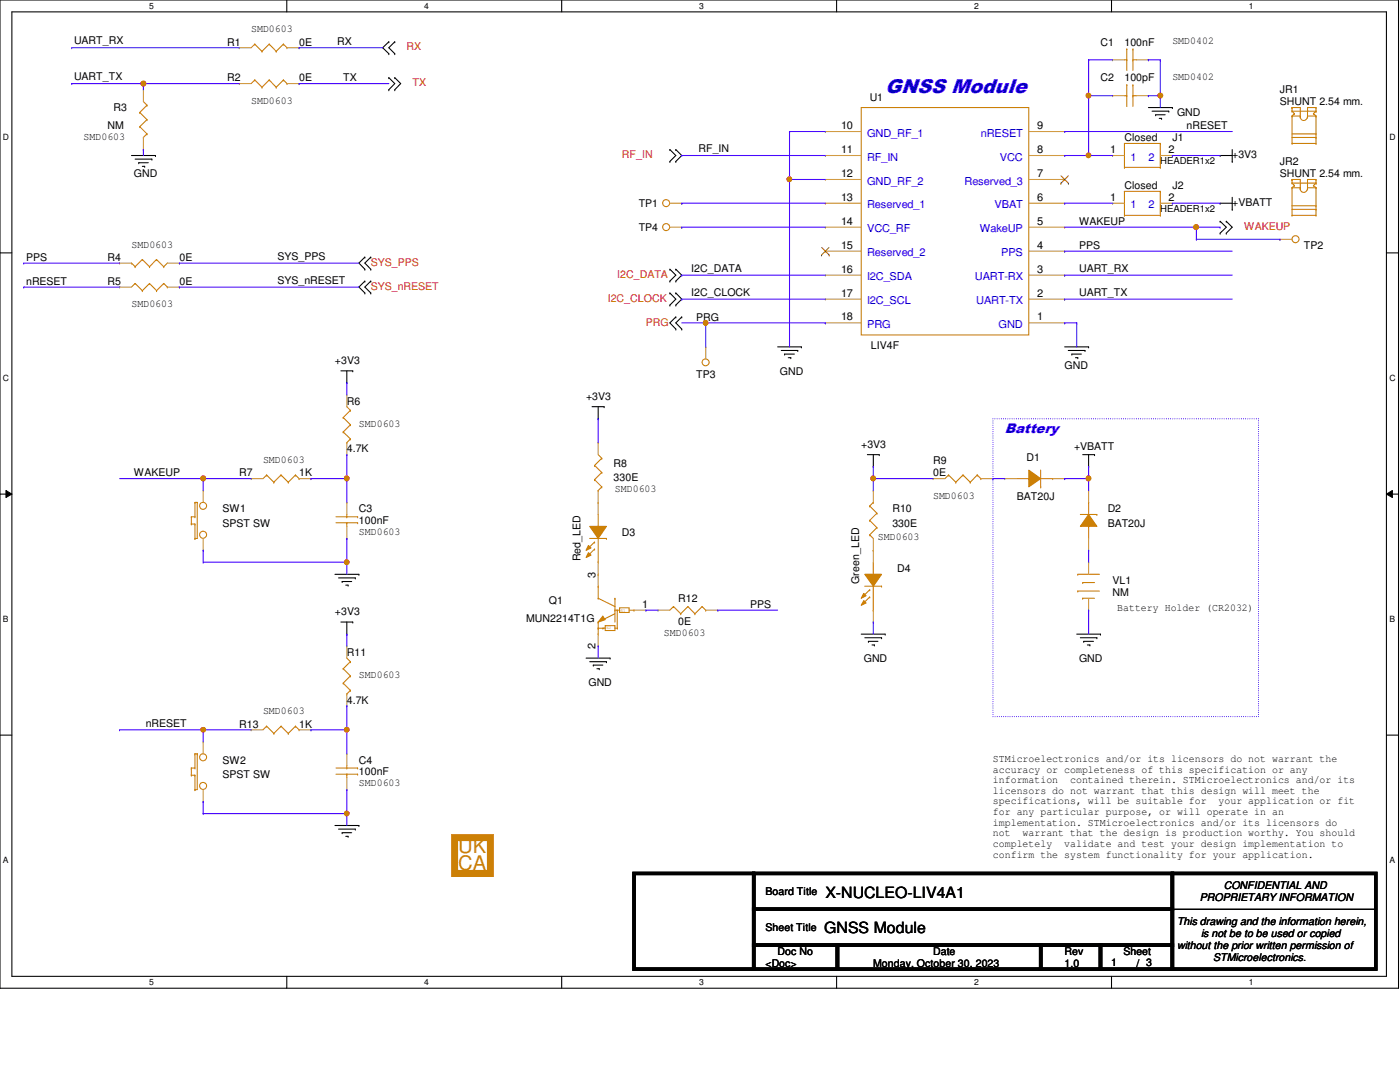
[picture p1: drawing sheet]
<svg xmlns="http://www.w3.org/2000/svg" width="279mm" height="216mm" viewBox="0 0 279 216" stroke-linecap="round" stroke-linejoin="round" font-family="sans-serif">
<defs><g id="words">
<text font-size="4" fill="#00f" x="176.7" y="18.5">GNSS Module</text>
<g font-size="4" fill="#cc8006">
<text x="91.4" y="170.2">UK</text>
<text x="91.4" y="173.6">CA</text>
</g>
<g font-size="3.1">
<text x="164.7" y="179.2">X-NUCLEO-LIV4A1</text>
<text x="164.5" y="186.1">GNSS Module</text>
</g>
<text font-size="2.8" fill="#00f" x="200.5" y="86.4">Battery</text>
<g font-size="2.2">
<text x="167.9" y="25.7">10</text>
<text x="207" y="25.7">9</text>
<text x="167.9" y="35.3">12</text>
<text x="167.9" y="30.5">11</text>
<text x="207" y="35.3">7</text>
<text x="207" y="30.5">8</text>
<text x="221.6" y="30.5">1</text>
<text x="233.2" y="30.5">2</text>
<text x="167.9" y="40">13</text>
<text x="207" y="40">6</text>
<text x="221.6" y="40">1</text>
<text x="233.2" y="40">2</text>
<text x="167.9" y="44.8">14</text>
<text x="207" y="44.8">5</text>
<text x="167.9" y="49.6">15</text>
<text x="207" y="49.6">4</text>
<text x="167.9" y="54.4">16</text>
<text x="167.9" y="59.2">17</text>
<text x="207" y="59.2">2</text>
<text x="207" y="54.4">3</text>
<text x="167.9" y="63.9">18</text>
<text x="207" y="63.9">1</text>
<text x="118.9" y="115.3" transform="rotate(-90 118.9 115.3)">3</text>
<text x="128.2" y="121.2">1</text>
<text x="118.9" y="129.4" transform="rotate(-90 118.9 129.4)">2</text>
</g>
<g font-size="2.2" fill="#00c">
<text x="173.1" y="27.3">GND_RF_1</text>
<text x="195.7" y="27.3">nRESET</text>
<text x="173.1" y="32">RF_IN</text>
<text x="199.6" y="32">VCC</text>
<text x="225.6" y="32">1</text>
<text x="229.2" y="32">2</text>
<text x="173.1" y="36.8">GND_RF_2</text>
<text x="173.1" y="41.6">Reserved_1</text>
<text x="192.5" y="36.8">Reserved_3</text>
<text x="198.5" y="41.6">VBAT</text>
<text x="225.6" y="41.6">1</text>
<text x="229.2" y="41.6">2</text>
<text x="173.1" y="46.4">VCC_RF</text>
<text x="195.6" y="46.4">WakeUP</text>
<text x="173.1" y="51.1">Reserved_2</text>
<text x="199.8" y="51.1">PPS</text>
<text x="173.1" y="55.9">I2C_SDA</text>
<text x="194.6" y="55.9">UART-RX</text>
<text x="173.1" y="60.7">I2C_SCL</text>
<text x="173.1" y="65.4">PRG</text>
<text x="194.8" y="60.7">UART-TX</text>
<text x="199.3" y="65.4">GND</text>
</g>
<g font-size="2.1">
<text x="14.8" y="8.8">UART_RX</text>
<text x="45.3" y="9.1">R1</text>
<text x="50.1" y="6.4">SMD0603</text>
<text x="59.7" y="9.1">0E</text>
<text x="67.3" y="9.1">RX</text>
<text x="219.6" y="9.1">C1</text>
<text x="224.4" y="9.1">100nF</text>
<text x="234" y="8.8">SMD0402</text>
<text x="14.8" y="16">UART_TX</text>
<text x="45.3" y="16.3">R2</text>
<text x="59.7" y="16.3">0E</text>
<text x="68.5" y="16.2">TX</text>
<text x="219.6" y="16.3">C2</text>
<text x="224.4" y="16.3">100pF</text>
<text x="234" y="16">SMD0402</text>
<text x="22.6" y="22.2">R3</text>
<text x="50.1" y="20.7">SMD0603</text>
<text x="173.6" y="20.1">U1</text>
<text x="234.9" y="23.2">GND</text>
<text x="255.4" y="18.6">JR1</text>
<text x="255.4" y="21">SHUNT 2.54 mm.</text>
<text x="16.7" y="27.9">SMD0603</text>
<text x="21.5" y="25.8">NM</text>
<text x="224.4" y="28.2">Closed</text>
<text x="234" y="28.2">J1</text>
<text x="236.8" y="25.8">nRESET</text>
<text x="26.7" y="35.3">GND</text>
<text x="139.4" y="30.4">RF_IN</text>
<text x="245.9" y="31.5">+3V3</text>
<text x="255.4" y="33">JR2</text>
<text x="255.4" y="35.3">SHUNT 2.54 mm.</text>
<text x="127.5" y="41.3">TP1</text>
<text x="224.4" y="37.8">Closed</text>
<text x="234" y="37.8">J2</text>
<text x="245.9" y="41.1">+VBATT</text>
<text x="127.5" y="46.1">TP4</text>
<text x="215.3" y="44.9">WAKEUP</text>
<text x="5.2" y="52">PPS</text>
<text x="21.5" y="52.1">R4</text>
<text x="26.2" y="49.4">SMD0603</text>
<text x="35.8" y="52.1">0E</text>
<text x="55.4" y="51.8">SYS_PPS</text>
<text x="215.3" y="49.7">PPS</text>
<text x="260.2" y="49.7">TP2</text>
<text x="5.2" y="56.8">nRESET</text>
<text x="21.5" y="56.9">R5</text>
<text x="35.8" y="56.9">0E</text>
<text x="55.4" y="56.6">SYS_nRESET</text>
<text x="138" y="54.2">I2C_DATA</text>
<text x="138" y="59">I2C_CLOCK</text>
<text x="215.3" y="54.2">UART_RX</text>
<text x="215.3" y="59">UART_TX</text>
<text x="26.2" y="61.3">SMD0603</text>
<text x="138.9" y="64">PRG</text>
<text x="173.8" y="69.7">LIV4F</text>
<text x="66.8" y="72.6">+3V3</text>
<text x="138.9" y="75.5">TP3</text>
<text x="155.7" y="74.8">GND</text>
<text x="212.5" y="73.6">GND</text>
<text x="69.2" y="80.7">R6</text>
<text x="117" y="79.8">+3V3</text>
<text x="71.6" y="85.2">SMD0603</text>
<text x="171.9" y="89.3">+3V3</text>
<text x="214.4" y="89.8">+VBATT</text>
<text x="26.7" y="95">WAKEUP</text>
<text x="47.8" y="95">R7</text>
<text x="52.5" y="92.4">SMD0603</text>
<text x="59.7" y="95">1K</text>
<text x="69.2" y="90.3">4.7K</text>
<text x="122.5" y="93.1">R8</text>
<text x="186.2" y="92.7">R9</text>
<text x="186.2" y="95">0E</text>
<text x="204.9" y="91.9">D1</text>
<text x="122.5" y="96">330E</text>
<text x="122.7" y="98.1">SMD0603</text>
<text x="186.2" y="99.5">SMD0603</text>
<text x="202.9" y="99.8">BAT20J</text>
<text x="44.4" y="102.2">SW1</text>
<text x="44.4" y="105.1">SPST SW</text>
<text x="71.6" y="102.2">C3</text>
<text x="71.6" y="104.6">100nF</text>
<text x="71.6" y="106.7">SMD0603</text>
<text x="124.1" y="107">D3</text>
<text x="175.2" y="107.7">SMD0603</text>
<text x="178.1" y="102.2">R10</text>
<text x="178.1" y="105.1">330E</text>
<text x="221.1" y="102.2">D2</text>
<text x="221.1" y="105.1">BAT20J</text>
<text x="115.9" y="112" transform="rotate(-90 115.9 112)">Red_LED</text>
<text x="171.5" y="116.5" transform="rotate(-90 171.5 116.5)">Green_LED</text>
<text x="179.1" y="114.1">D4</text>
<text x="222" y="116.5">VL1</text>
<text x="222" y="118.9">NM</text>
<text x="66.8" y="122.7">+3V3</text>
<text x="105" y="124.2">MUN2214T1G</text>
<text x="109.6" y="120.6">Q1</text>
<text x="135.3" y="120.1">R12</text>
<text x="135.3" y="124.7">0E</text>
<text x="149.7" y="121.3">PPS</text>
<text x="223" y="122">Battery Holder (CR2032)</text>
<text x="69.2" y="130.9">R11</text>
<text x="132.5" y="127">SMD0603</text>
<text x="71.6" y="135.3">SMD0603</text>
<text x="117.4" y="136.8">GND</text>
<text x="172.4" y="132">GND</text>
<text x="215.3" y="132">GND</text>
<text x="52.5" y="142.5">SMD0603</text>
<text x="69.2" y="140.4">4.7K</text>
<text x="29.1" y="145.2">nRESET</text>
<text x="47.8" y="145.2">R13</text>
<text x="59.7" y="145.2">1K</text>
<text x="44.4" y="152.4">SW2</text>
<text x="44.4" y="155.2">SPST SW</text>
<text x="71.6" y="152.4">C4</text>
<text x="71.6" y="154.7">100nF</text>
<text x="198.2" y="152.1">STMicroelectronics and/or its licensors do not warrant the</text>
<text x="198.2" y="154.2">accuracy or completeness of this specification or any</text>
<text x="71.6" y="156.8">SMD0603</text>
<text x="198.2" y="156.3">information</text>
<text x="198.2" y="158.4">licensors do not warrant that this design will meet the</text>
<text x="198.2" y="160.5">specifications, will be suitable for</text>
<text x="213.6" y="156.3">contained therein. STMicroelectronics and/or its</text>
<text x="243.2" y="160.5">your application or fit</text>
<text x="198.2" y="162.6">for any particular purpose, or will operate in an</text>
<text x="198.2" y="164.8">implementation. STMicroelectronics and/or its licensors do</text>
<text x="198.2" y="166.9">not</text>
<text x="204.1" y="166.9">warrant that the design is production worthy. You should</text>
<text x="198.2" y="169">completely</text>
<text x="198.2" y="171.1">confirm the system functionality for your application.</text>
<text x="212.4" y="169">validate and test your design implementation to</text>
<text x="152.8" y="178.6">Board Title</text>
<text x="239.5" y="179.8">PROPRIETARY INFORMATION</text>
<text x="244.2" y="177.4">CONFIDENTIAL AND</text>
<text x="152.8" y="185.8">Sheet Title</text>
<text x="234.9" y="184.6">This drawing and the information herein,</text>
<text x="155.2" y="190.5">Doc No</text>
<text x="186.2" y="190.5">Date</text>
<text x="212.5" y="190.5">Rev</text>
<text x="224.2" y="190.5">Sheet</text>
<text x="234.9" y="189.4">without the prior written permission of</text>
<text x="239.7" y="187">is not be to be used or copied</text>
<text x="242.1" y="191.7">STMicroelectronics.</text>
<text x="152.8" y="193">&lt;Doc&gt;</text>
<text x="174.3" y="193">Monday, October 30, 2023</text>
<text x="212.5" y="193">1.0</text>
<text x="221.8" y="192.7">1</text>
<text x="226.8" y="193">/ 3</text>
</g>
<g font-size="2.1" fill="#f00">
<text x="81.2" y="10">RX</text>
<text x="82.3" y="17.2">TX</text>
<text x="124.1" y="31.5">RF_IN</text>
<text x="248.3" y="45.8">WAKEUP</text>
<text x="74" y="53">SYS_PPS</text>
<text x="74" y="57.8">SYS_nRESET</text>
<text x="123.2" y="55.4">I2C_DATA</text>
<text x="121.3" y="60.2">I2C_CLOCK</text>
<text x="128.9" y="65">PRG</text>
</g>
<g font-size="1.9">
<text x="231.6" y="32.7">HEADER1x2</text>
<text x="231.6" y="42.2">HEADER1x2</text>
</g>
<g font-size="1.7">
<text x="29.8" y="1.8">5</text>
<text x="84.7" y="1.8">4</text>
<text x="139.5" y="1.8">3</text>
<text x="194.4" y="1.8">2</text>
<text x="249.3" y="1.8">1</text>
<text x=".6" y="27.9">D</text>
<text x="277.3" y="27.9">D</text>
<text x=".6" y="76">C</text>
<text x="277.3" y="76">C</text>
<text x=".6" y="124.2">B</text>
<text x="277.3" y="124.2">B</text>
<text x=".6" y="172.3">A</text>
<text x="277.3" y="172.3">A</text>
<text x="29.8" y="196.6">5</text>
<text x="84.7" y="196.6">4</text>
<text x="139.5" y="196.6">3</text>
<text x="194.4" y="196.6">2</text>
<text x="249.3" y="196.6">1</text>
</g>
<g font-size=".9" fill="#cc8006">
<text x="121" y="125.6">R2</text>
<text x="123.9" y="122">R1</text>
</g>
</g></defs>
<path d="M0 0h279.1v197.2h-279.1zM2.4 2.4h274.3v192.4h-274.3z" fill="none" stroke="#000" stroke-width=".21"/>
<g fill="#fff">
<path d="M29.8 .3h.9v1.9h-.9z"/>
<path d="M29.8 195.1h.9v1.9h-.9z"/>
</g>
<path d="M57.2 0v2.4M57.2 194.8v2.4" fill="none" stroke="#000" stroke-width=".21"/>
<g fill="#fff">
<path d="M84.7 .3h.9v1.9h-.9z"/>
<path d="M84.7 195.1h.9v1.9h-.9z"/>
</g>
<path d="M112.1 0v2.4M112.1 194.8v2.4" fill="none" stroke="#000" stroke-width=".21"/>
<g fill="#fff">
<path d="M139.5 .3h1v1.9h-1z"/>
<path d="M139.5 195.1h1v1.9h-1z"/>
</g>
<path d="M167 0v2.4M167 194.8v2.4" fill="none" stroke="#000" stroke-width=".21"/>
<g fill="#fff">
<path d="M194.4 .3h.9v1.9h-.9z"/>
<path d="M194.4 195.1h.9v1.9h-.9z"/>
</g>
<path d="M221.8 0v2.4M221.8 194.8v2.4" fill="none" stroke="#000" stroke-width=".21"/>
<g fill="#fff">
<path d="M249.3 .3h.9v1.9h-.9z"/>
<path d="M249.3 195.1h.9v1.9h-.9z"/>
<path d="M.6 26.4h1.2v1.9h-1.2z"/>
<path d="M277.3 26.4h1.2v1.9h-1.2z"/>
<path d="M.6 74.5h1.2v1.9h-1.2z"/>
<path d="M277.3 74.5h1.2v1.9h-1.2z"/>
</g>
<path d="M0 50.5h2.4M276.7 50.5h2.4" fill="none" stroke="#000" stroke-width=".21"/>
<g fill="#fff">
<path d="M.6 122.6h1.1v1.9h-1.1z"/>
<path d="M277.3 122.6h1.1v1.9h-1.1z"/>
</g>
<path d="M0 98.6h2.4M276.7 98.6h2.4" fill="none" stroke="#000" stroke-width=".21"/>
<path d="M1.2 97.9l1.2 .7-1.2 .7zM276.7 98.6l1.2-.7v1.4z" fill="#000"/>
<path d="M1.2 97.9l1.2 .7-1.2 .7zM276.7 98.6l1.2-.7v1.4z" fill="none" stroke="#000" stroke-width=".2"/>
<g fill="#fff">
<path d="M.6 170.7h1.1v1.9h-1.1z"/>
<path d="M277.3 170.7h1.1v1.9h-1.1z"/>
</g>
<g fill="none" stroke="#000" stroke-width=".21">
<path d="M77.6 17.9h.1M77.6 15.5h.1M77.6 8.3h.1M77.6 10.7h.1M77.6 15.5l1.2 1.2-1.2 1.2M77.6 8.3l-1.2 1.2 1.2 1.2M78.8 17.9h.1M78.8 15.5h.1M78.8 10.7h.1M78.8 8.3h.1M78.8 15.5l1.2 1.2-1.2 1.2M78.8 8.3l-1.2 1.2 1.2 1.2"/>
<path d="M26.2 31h4.8M27 31.7h3.3M27.7 32.5h.1M27.7 32.5h1.9M28.4 33.2h.5M28.9 33.2h.1M30.3 31.7h.1M31 31h.1M133.7 29.8h.1M133.7 32.2h.1M133.7 29.8l1.2 1.2-1.2 1.2M134.9 32.2h.1"/>
<path d="M134.9 29.8h.1M134.9 29.8l1.2 1.2-1.2 1.2M229.2 21.5h4.8M229.9 22.2h3.4M230.6 22.9h.1M230.6 22.9h1.9M231.4 23.6h.4M231.8 23.6h.1M233.3 22.2h.1M234 21.5h.1M243.5 31h.1M243.5 31h2.4"/>
<path d="M245.9 32.2h.1M245.9 29.8v2.4M245.9 39.4v2.4M72.8 56.1h.1M72.8 58.5h.1M72.8 51.3h.1M72.8 53.7h.1M72.8 56.1l-1.2 1.2 1.2 1.2M72.8 51.3l-1.2 1.2 1.2 1.2M74 58.5h.1M74 56.1h.1M74 53.7h.1"/>
<path d="M74 51.3h.1M74 56.1l-1.2 1.2 1.2 1.2M74 51.3l-1.2 1.2 1.2 1.2M133.7 53.7h.1M133.7 56.1h.1M133.7 58.5h.1M133.7 53.7l1.2 1.2-1.2 1.2M133.7 58.5l1.2 1.2-1.2 1.2M134.9 56.1h.1M134.9 53.7h.1M134.9 58.5h.1M134.9 53.7l1.2 1.2-1.2 1.2"/>
<path d="M134.9 58.5l1.2 1.2-1.2 1.2M243.5 40.6h.1M243.5 46.5h.1M243.5 44.2h.1M243.5 40.6h2.4M243.5 44.2l1.2 1.1-1.2 1.2M244.7 46.5h.1M244.7 44.2h.1M244.7 44.2l1.2 1.1-1.2 1.2M245.9 41.8h.1M68 74h2.4M69.2 76.4h.1"/>
<path d="M69.2 74v2.4M70.4 74h.1M133.7 60.9h.1M134.9 63.2h.1M134.9 65.7h.1M134.9 60.9h.1M134.9 63.2l-1.2 1.2 1.2 1.3M136.1 63.2h.1M136.1 65.7h.1M136.1 63.2l-1.2 1.2 1.2 1.3M155.2 69.2h4.7M155.9 69.9h3.3"/>
<path d="M156.6 70.7h.1M156.6 70.7h1.9M157.3 71.4h.5M157.8 71.4h.1M159.2 69.9h.1M159.9 69.2h.1M212.5 69.2h4.8M213.2 69.9h3.3M213.9 70.7h.1M213.9 70.7h1.9M214.6 71.4h.5M215.1 71.4h.1"/>
<path d="M216.5 69.9h.1M217.3 69.2h.1M118.2 81.2h2.4M119.4 83.6h.1M119.4 81.2v2.4M120.6 81.2h.1M173.1 90.7h2.4M174.3 93.1h.1M174.3 90.7v2.4M175.5 90.7h.1M216.1 90.7h2.3M217.3 93.1h.1"/>
<path d="M217.3 90.7v2.4M218.4 90.7h.1M66.8 114.6h4.8M67.6 115.3h3.3M68.3 116h.1M68.3 116h1.9M69 116.8h.5M69.5 116.8h.1M70.9 115.3h.1M71.6 114.6h.1M68 124.1h2.4M69.2 126.5h.1"/>
<path d="M69.2 124.1v2.4M70.4 124.1h.1M117 131.3h4.8M117.7 132h3.3M118.4 132.7h.1M118.4 132.7h1.9M119.1 133.4h.5M119.6 133.4h.1M121 132h.1M121.8 131.3h.1M171.9 126.5h4.8M172.6 127.3h3.3"/>
<path d="M173.3 128h.1M173.3 128h1.9M174 128.7h.5M174.5 128.7h.1M175.9 127.3h.1M176.7 126.5h.1M214.9 126.5h4.7M215.6 127.3h3.3M216.3 128h.1M216.3 128h1.9M217 128.7h.5M217.5 128.7h.1"/>
<path d="M218.9 127.3h.1M219.6 126.5h.1M0 146.7h2.4M276.7 146.7h2.4M66.8 164.7h4.8M67.6 165.4h3.3M68.3 166.2h.1M68.3 166.2h1.9M69 166.9h.5M69.5 166.9h.1M70.9 165.4h.1M71.6 164.7h.1"/>
<path d="M234 181.4h40.6M274.6 181.4h.1"/>
</g>
<path d="M198.2 83.6h53v59.4h-53z" fill="none" stroke="#00f" stroke-width=".21" stroke-dasharray="0 .4"/>
<path d="M126.5 174.3h23.9v19.1h-23.9zM150.4 174.3h83.6v7.1h-83.6zM234 174.3h40.6v19.1h-40.6zM150.4 188.6h16.7v4.8h-16.7zM150.4 181.4h83.6v7.2h-83.6zM167.1 188.6h40.6v4.8h-40.6zM207.7 188.6h11.9v4.8h-11.9zM219.6 188.6h14.4v4.8h-14.4z" fill="none" stroke="#000" stroke-width=".68"/>
<path d="M172.6 117h3.3M174.3 114.6h.1M174.3 112.2v2.4M174.3 117v4.8M175.9 117h.1M174.3 121.8h.1" fill="none" stroke="#cc8006" stroke-width=".21"/>
<path d="M172.6 114.6h3.3l-1.6 2.4z" fill-rule="evenodd" fill="#cc8006"/>
<path d="M172.6 114.6h3.3l-1.6 2.4z" fill="none" stroke="#cc8006" stroke-width=".21"/>
<path d="M172.4 119.8l.4 .5-.9 .5z" fill-rule="evenodd" fill="#cc8006"/>
<path d="M172.4 119.8l.4 .5-.9 .5z" fill="none" stroke="#cc8006" stroke-width=".21"/>
<path d="M172.4 118.4l.4 .5-.9 .5z" fill-rule="evenodd" fill="#cc8006"/>
<g fill="none" stroke="#cc8006" stroke-width=".21">
<path d="M172.4 118.4l.4 .5-.9 .5zM173.6 117.7h.1M173.6 119.1h.1M173.6 117.7l-1.5 1.4M173.6 119.1l-1.5 1.5M215.6 102.7h3.3M217.3 105h.1M217.3 100.2h.1M217.3 100.2v2.5M217.3 105v2.4M218.9 102.7h.1M67.1 154.5h4.3"/>
<path d="M67.1 153.2h4.3M69.2 153.2h.1M69.2 154.5h.1M69.2 152.8v.4M69.2 154.5v.7M71.4 154.5h.1M71.4 153.2h.1M90.7 174.3h.1M90.7 167.1h.1M90.7 167.1h7.2M90.7 174.3h7.2M90.7 167.1v7.2"/>
<path d="M97.9 167.1h.1M97.9 174.3h.1M97.9 167.1v7.2"/>
</g>
<path d="M174.3 109.8h.1M174.3 109.8v2.4M174.3 124.1h.1M174.3 121.8v2.3M69.2 150.4h.1M69.2 157.6h.1M69.2 150.4v2.4M69.2 155.2v2.4" fill="none" stroke="#a84" stroke-width=".21"/>
<path d="M90.7 167.1h7.2v7.2h-7.2z" fill="none" stroke="#cc8006" stroke-width="1.4"/>
<path d="M217.3 102.7l1.6 2.3h-3.3z" fill-rule="evenodd" fill="#cc8006"/>
<g fill="none" stroke="#cc8006" stroke-width=".21">
<path d="M171.9 21.5h33.4v45.3h-33.4zM257.9 37.5h.1M257.9 36.5h.1M257.9 35.8h.1M257.9 36.5h4.7M257.9 37.5h1.6M257.9 35.8h1.6v1.9M257.9 35.8v.7M257.9 37.5v5.5M257.9 36.5l.4 .5M258.3 37h.1M258.3 37l-.4 .5"/>
<path d="M259.5 37.5h.1M259.5 37.7h.1M259.5 37.7a.7 .7 0 0 0 .7 .7 .7 .7 0 0 0 .7-.7M260.9 37.7h.1M260.9 37.5h1.7M262.1 37h.1M262.1 37l.5 .5M262.6 36.5h.1M262.6 37.5h.1M262.6 35.8h.1M262.6 35.8h-1.7v1.9M262.6 35.8v.7"/>
<path d="M262.6 37.5v5.5M262.6 36.5l-.5 .5M26.2 52.5h.1M26.2 52.5l.8 .7M27 53.2h.1M28.4 51.8h.1M28.4 51.8l1.4 1.4M28.4 51.8l-1.4 1.4M29.8 53.2h.1M31.2 51.8h.1M31.2 51.8l1.5 1.4M31.2 51.8l-1.4 1.4"/>
<path d="M32.7 53.2h.1M33.4 52.5l-.7 .7M257.9 43h.1M257.9 41.1h4.7M257.9 41.8h4.7M257.9 43h4.7M262.6 41.1h.1M262.6 41.8h.1M262.6 43h.1M68.5 83.3h.1M68.5 86.2h.1M68.5 83.3l1.4 1.5"/>
<path d="M68.5 86.2l1.4 1.4M69.2 88.3h.1M69.2 81.2l.7 .7M69.9 81.9h.1M69.9 84.8h.1M69.9 87.6h.1M69.9 81.9l-1.4 1.4M69.9 84.8l-1.4 1.4M69.9 87.6l-.7 .7M118.7 92.9h.1M118.7 95.7h.1M118.7 92.9l1.4 1.4"/>
<path d="M118.7 95.7l1.4 1.5M119.4 97.9h.1M119.4 90.7l.7 .7M120.1 91.4h.1M120.1 94.3h.1M120.1 97.2h.1M120.1 91.4l-1.4 1.5M120.1 94.3l-1.4 1.4M120.1 97.2l-.7 .7M38.2 103.1h.1M38.2 104.6h.1M38.2 103.1h.7"/>
<path d="M38.2 103.1v1.5M38.2 104.6h.7M38.9 100.2h.1M38.9 103.1h.1M38.9 104.6h.1M38.9 107.4h.1M38.9 100.2v2.9M38.9 104.6v2.8M38.9 100.2h.5M39.4 100.2h.1M39.4 100.2v7.2h-.5M67.1 104.3h4.3"/>
<path d="M67.1 103.1h4.3M69.2 103.1h.1M69.2 104.3h.1M69.2 102.7v.4M69.2 104.3v.7M71.4 104.3h.1M71.4 103.1h.1M117.7 107.4h3.3M119.4 105h.1M119.4 112.2h.1M119.4 102.7v2.3M119.4 107.4v4.8"/>
<path d="M121 107.4h.1M173.6 106.7h.1M173.6 103.8h.1M173.6 101h.1M173.6 106.7l.7 .7M173.6 103.8l1.4 1.5M173.6 101l1.4 1.4M174.3 100.2h.1M174.3 100.2l-.7 .8M175 105.3h.1M175 102.4h.1M175 105.3l-1.4 1.4"/>
<path d="M175 102.4l-1.4 1.4M217.3 102.7l1.6 2.3h-3.3zM68.5 133.4h.1M68.5 136.3h.1M68.5 133.4l1.4 1.5M68.5 136.3l1.4 1.5M69.2 138.5h.1M69.2 131.3l.7 .7M69.9 132h.1M69.9 134.9h.1M69.9 137.8h.1M69.9 132l-1.4 1.4"/>
<path d="M69.9 134.9l-1.4 1.4M69.9 137.8l-.7 .7M134.4 121h.1M134.4 121l-.7 .8M134.4 121l1.4 1.5M135.8 122.5h.1M137.3 121h.1M137.3 121l-1.5 1.5M137.3 121l1.4 1.5M138.7 122.5h.1M140.1 121h.1M140.1 121l-1.4 1.5"/>
<path d="M140.1 121l.7 .8M140.8 121.8h.1M38.2 153.2h.1M38.2 154.7h.1M38.2 153.2h.7M38.2 153.2v1.5M38.2 154.7h.7M38.9 150.4h.1M38.9 153.2h.1M38.9 154.7h.1M38.9 157.6h.1M38.9 150.4h.5"/>
<path d="M38.9 150.4v2.8M38.9 154.7v2.9M39.4 150.4h.1M39.4 150.4v7.2h-.5"/>
<circle cx="258.5" cy="47.7" r=".7"/>
<circle cx="40.5" cy="106.7" r=".7"/>
<circle cx="40.5" cy="100.9" r=".7"/>
<circle cx="40.5" cy="156.8" r=".7"/>
<circle cx="40.5" cy="151.1" r=".7"/>
</g>
<g fill="none" stroke="#a84" stroke-width=".21">
<path d="M164.7 26.2h.1M164.7 35.8h.1M164.7 31h.1M164.7 26.2h7.2M164.7 35.8h7.2M164.7 31h7.2M205.3 26.2h7.2M205.3 35.8h7.2M205.3 31h7.2M212.5 26.2h.1M212.5 35.8h.1M212.5 31h.1"/>
<path d="M23.9 52.5h.1M23.9 52.5h2.3M33.4 52.5h2.4M35.8 52.5h.1M164.7 40.6h.1M164.7 45.3h.1M164.7 50.1h.1M164.7 54.9h.1M164.7 59.7h.1M164.7 59.7h7.2M164.7 54.9h7.2M164.7 50.1h7.2"/>
<path d="M164.7 40.6h7.2M164.7 45.3h7.2M205.3 59.7h7.2M205.3 54.9h7.2M205.3 50.1h7.2M205.3 40.6h7.2M205.3 45.3h7.2M212.5 59.7h.1M212.5 54.9h.1M212.5 50.1h.1M212.5 40.6h.1M212.5 45.3h.1"/>
<path d="M255.4 47.8h.1M255.4 47.8h2.5M69.2 78.8h.1M69.2 78.8v2.4M164.7 64.4h.1M164.7 64.4h7.2M205.3 64.4h7.2M212.5 64.4h.1M40.6 97.9h.1M40.6 97.9v2.3M69.2 90.7h.1M69.2 88.3v2.4"/>
<path d="M119.4 88.3h.1M119.4 88.3v2.4M119.4 97.9v2.3M174.3 97.9h.1M174.3 97.9v2.3M217.3 97.9h.1M217.3 97.9v2.3M40.6 109.8h.1M40.6 107.4v2.4M69.2 100.2h.1M69.2 107.4h.1M69.2 100.2v2.5"/>
<path d="M69.2 105v2.4M119.4 100.2h.1M174.3 109.8h.1M174.3 107.4v2.4M217.3 109.8h.1M217.3 107.4v2.4M69.2 128.9h.1M69.2 128.9v2.4M69.2 138.5v2.3M131.3 121.8h.1M131.3 121.8h2.4M140.8 121.8h2.5"/>
<path d="M143.3 121.8h.1M40.6 159.9h.1M40.6 148h.1M40.6 148v2.4M40.6 157.6v2.3M69.2 140.8h.1"/>
</g>
<path d="M211.7 36.6h.1M211.8 35.1l1.4 1.5M213.2 35.1l-1.5 1.5M213.2 36.6h.1M164 50.9h.1M164 49.4l1.5 1.5M165.4 49.4l-1.4 1.5M165.5 50.9h.1" fill="none" stroke="#804000" stroke-width=".2"/>
<path d="M117.7 105h3.3l-1.6 2.4z" fill-rule="evenodd" fill="#cc8006"/>
<path d="M117.7 105h3.3l-1.6 2.4z" fill="none" stroke="#cc8006" stroke-width=".21"/>
<path d="M117.4 110.3l.5 .5-.9 .5z" fill-rule="evenodd" fill="#cc8006"/>
<path d="M117.4 110.3l.5 .5-.9 .5z" fill="none" stroke="#cc8006" stroke-width=".21"/>
<path d="M117.4 108.8l.5 .5-.9 .5z" fill-rule="evenodd" fill="#cc8006"/>
<g fill="none" stroke="#cc8006" stroke-width=".21">
<path d="M117.4 108.8l.5 .5-.9 .5zM118.7 108.2h.1M118.7 109.6h.1M118.7 108.2l-1.5 1.4M118.7 109.6l-1.5 1.4M119.4 119.4h.1M119.4 119.4l3.3 1.6M122.7 119.4h.1M122.7 119.4v4.7M119.4 124.1h.1M120.3 125.3h.1M120.3 125.3h.5"/>
<path d="M120.8 124.8h1.9v1h-1.9zM122.7 121.8h.1M122.7 125.3h.5M122.7 121.8h1M122.7 122.5l-3.3 1.6M123.2 125.3h.1M123.2 121.8h.1M123.2 121.8v3.5M123.7 121.3h1.9v.9h-1.9zM125.6 121.8h.9M126.5 121.8h.1"/>
</g>
<path d="M119.4 100.2h.1M119.4 114.6h.1M119.4 100.2v2.5M119.4 112.2v2.4" fill="none" stroke="#a84" stroke-width=".21"/>
<path d="M120.3 122.9l.5 .8-1.4 .4z" fill="#cc8006"/>
<g fill="none" stroke="#cc8006" stroke-width=".21">
<path d="M50.8 16h.1M50.8 8.8h.1M50.8 16l-.7 .7M50.8 16l1.5 1.4M50.8 8.8l-.7 .7M50.8 8.8l1.5 1.4M52.3 17.4h.1M52.3 10.2h.1M53.7 16h.1M53.7 8.8h.1M53.7 16l-1.4 1.4M53.7 16l1.4 1.4"/>
<path d="M53.7 8.8l-1.4 1.4M53.7 8.8l1.4 1.4M55.1 17.4h.1M55.1 10.2h.1M56.6 16h.1M56.6 8.8h.1M56.6 16l-1.5 1.4M56.6 16l.7 .7M56.6 8.8l-1.5 1.4M56.6 8.8l.7 .7M57.3 16.7h.1M57.3 9.5h.1"/>
<path d="M224.4 11.9h.5M224.4 19.1h.5M224.9 11.9h.1M224.9 9.8h.1M224.9 19.1h.1M224.9 16.9h.1M224.9 9.8v4.3M224.9 16.9v4.4M226.1 9.8h.1M226.1 11.9h.1M226.1 16.9h.1M226.1 19.1h.1"/>
<path d="M226.1 11.9h.7M226.1 9.8v4.3M226.1 16.9v4.4M226.1 19.1h.7M27.9 22.4h.1M27.9 25.3h.1M27.9 22.4l1.4 1.5M27.9 25.3l1.4 1.4M28.6 27.4h.1M28.6 20.3l.7 .7M29.3 21h.1M29.3 23.9h.1"/>
<path d="M29.3 26.7h.1M29.3 21l-1.4 1.4M29.3 23.9l-1.4 1.4M29.3 26.7l-.7 .7M224.4 38.2h.1M224.4 38.2v4.8M224.4 38.2h7.2M231.6 38.2h.1M231.6 38.2v4.8M257.9 28.6h.1M257.9 23.2h.1M257.9 22.2h.1"/>
<path d="M257.9 21.5h.1M257.9 26.7h4.7M257.9 27.4h4.7M257.9 22.2h4.7M257.9 23.2h1.6M257.9 21.5h1.6v1.9M257.9 28.6h4.7M257.9 21.5v.7M257.9 23.2v5.4M257.9 22.2l.4 .4M258.3 22.6h.1M258.3 22.6l-.4 .6"/>
<path d="M259.5 23.2h.1M259.5 23.4h.1M259.5 23.4a.7 .7 0 0 0 .7 .6 .7 .7 0 0 0 .7-.6M260.9 23.4h.1M260.9 23.2h1.7M262.1 22.6h.1M262.1 22.6l.5 .6M262.6 26.7h.1M262.6 27.4h.1M262.6 22.2h.1M262.6 23.2h.1M262.6 28.6h.1"/>
<path d="M262.6 21.5h.1M262.6 21.5h-1.7v1.9M262.6 21.5v.7M262.6 23.2v5.4M262.6 22.2l-.5 .4M27 56.6h.1M27 56.6l-.8 .7M27 56.6l1.4 1.4M28.4 58h.1M29.8 56.6h.1M29.8 56.6l-1.4 1.4M29.8 56.6l1.4 1.4"/>
<path d="M31.2 58h.1M32.7 56.6h.1M32.7 56.6l-1.5 1.4M32.7 56.6l.7 .7M33.4 57.3h.1M224.4 43h.1M224.4 43h7.2M231.6 43h.1M53.2 94.8h.1M53.2 94.8l-.7 .7M53.2 94.8l1.5 1.4M54.7 96.2h.1"/>
<path d="M56.1 94.8h.1M56.1 94.8l-1.4 1.4M56.1 94.8l1.4 1.4M57.5 96.2h.1M59 94.8h.1M59 94.8l-1.5 1.4M59 94.8l.7 .7M59.7 95.5h.1M202.9 95.5h2.4M205.3 95.5h.1M207.7 97.2h.1M207.7 93.8v3.4"/>
<path d="M207.7 95.5h2.4M210.1 95.5h.1M119.4 117h.1M119.4 117v2.4M119.4 126.5h.1M119.4 125.3h.1M119.4 124.1v2.4M119.4 125.3h1.2M120.3 122.9l.5 .8-1.4 .4zM53.2 144.9h.1M53.2 144.9l-.7 .7M53.2 144.9l1.5 1.4"/>
<path d="M54.7 146.3h.1M56.1 144.9h.1M56.1 144.9l-1.4 1.4M56.1 144.9l1.4 1.4M57.5 146.3h.1M59 144.9h.1M59 144.9l-1.5 1.4M59 144.9l.7 .7M59.7 145.6h.1"/>
<circle cx="132.9" cy="40.5" r=".7"/>
<circle cx="132.9" cy="45.3" r=".7"/>
<circle cx="140.8" cy="72.3" r=".69"/>
</g>
<g fill="none" stroke="#a84" stroke-width=".21">
<path d="M28.6 17.9h.1M28.6 17.9v2.4M47.8 16.7h.1M47.8 9.5h.1M47.8 16.7h2.3M47.8 9.5h2.3M57.3 16.7h2.4M57.3 9.5h2.4M59.7 16.7h.1M59.7 9.5h.1M222 11.9h.1M222 19.1h.1"/>
<path d="M222 11.9h2.4M222 19.1h2.4M226.8 11.9h2.4M226.8 19.1h2.4M229.2 11.9h.1M229.2 19.1h.1M28.6 29.8h.1M28.6 27.4v2.4M23.9 57.3h.1M23.9 57.3h2.3M33.4 57.3h2.4M35.8 57.3h.1"/>
<path d="M133.7 40.6h2.4M133.7 45.3h2.4M136.1 40.6h.1M136.1 45.3h.1M222 40.6h.1M222 40.6h2.4M231.6 40.6h2.4M234 40.6h.1M140.8 69.2h.1M140.8 69.2v2.4M50.1 95.5h.1M50.1 95.5h2.4"/>
<path d="M59.7 95.5h2.4M62.1 95.5h.1M119.4 114.6h.1M119.4 114.6v2.4M119.4 128.9h.1M119.4 126.5v2.4M126.5 121.8h2.4M128.9 121.8h.1M50.1 145.6h.1M50.1 145.6h2.4M59.7 145.6h2.4M62.1 145.6h.1"/>
</g>
<path d="M205.3 93.8l2.4 1.7-2.4 1.7z" fill-rule="evenodd" fill="#cc8006"/>
<g fill="none" stroke="#cc8006" stroke-width=".21">
<path d="M224.4 33.4h.1M224.4 28.6h.1M224.4 33.4h7.2M224.4 28.6v4.8M224.4 28.6h7.2M231.6 33.4h.1M231.6 28.6h.1M231.6 28.6v4.8M189.3 94.8h.1M189.3 94.8l-.7 .7M189.3 94.8l1.5 1.4M190.8 96.2h.1"/>
<path d="M192.2 94.8h.1M192.2 94.8l-1.4 1.4M192.2 94.8l1.4 1.4M193.6 96.2h.1M195 94.8h.1M195 94.8l-1.4 1.4M195 94.8l.7 .7M195.7 95.5h.1M205.3 93.8l2.4 1.7-2.4 1.7zM215.1 114.6h.1M215.1 117.9h.1M215.1 114.6h4.3"/>
<path d="M215.1 117.9h4.3M216.1 119.4h.1M216.1 116.2h.1M216.1 119.4h2.3M216.1 116.2h2.3"/>
</g>
<g fill="none" stroke="#a84" stroke-width=".21">
<path d="M222 31h.1M222 31h2.4M231.6 31h2.4M234 31h.1M186.2 95.5h.1M186.2 95.5h2.4M195.7 95.5h2.5M198.2 95.5h.1M200.5 95.5h.1M200.5 95.5h2.4M210.1 95.5h2.4M212.5 95.5h.1"/>
<path d="M217.3 112.2h.1M217.3 112.2v2.4M217.3 119.4v2.4M217.3 121.8h.1"/>
</g>
<path d="M174.3 93.1h.1M174.3 93.1v2.4M212.5 95.5h.1M212.5 95.5h4.8M128.9 121.8h.1M128.9 121.8h2.4M143.3 121.8h.1M143.3 121.8h11.9" fill="none" stroke="#4200ff" stroke-width=".21"/>
<circle cx="217.2" cy="95.5" r=".46" fill="#f00"/>
<circle cx="217.2" cy="95.5" r=".46" fill="none" stroke="#f00" stroke-width=".21"/>
<path d="M174.3 95.5h.1M174.3 95.5h11.9M198.2 95.5h.1M198.2 95.5h2.3M217.3 93.1h.1M217.3 93.1v2.4M119.4 128.9h.1M119.4 128.9v2.4M174.3 124.1h.1M174.3 124.1v2.4" fill="none" stroke="#4200ff" stroke-width=".21"/>
<circle cx="174.2" cy="95.5" r=".46" fill="#f00"/>
<circle cx="174.2" cy="95.5" r=".46" fill="none" stroke="#f00" stroke-width=".21"/>
<g fill="none" stroke="#4200ff" stroke-width=".21">
<path d="M14.3 16.7h.1M14.3 9.5h.1M14.3 16.7h33.5M14.3 9.5h33.5M28.6 16.7h.1M28.6 16.7v1.2M59.7 9.5h.1M59.7 16.7h.1M59.7 16.7h17.9M59.7 9.5h16.7M28.6 29.8h.1M28.6 29.8v1.2"/>
<path d="M4.7 57.3h.1M4.7 57.3h19.2M35.8 57.3h.1M35.8 57.3h35.8M174.3 95.5h.1M174.3 95.5v2.4M217.3 121.8h.1M217.3 121.8v4.7"/>
</g>
<circle cx="28.6" cy="16.7" r=".47" fill="#f00"/>
<circle cx="28.6" cy="16.7" r=".47" fill="none" stroke="#f00" stroke-width=".21"/>
<g fill="none" stroke="#4200ff" stroke-width=".21">
<path d="M217.3 11.9h.1M217.3 11.9v7.2M217.3 11.9h4.7M229.2 11.9h.1M229.2 11.9h2.4M231.6 11.9h.1M231.6 11.9v7.2M4.7 52.5h.1M4.7 52.5h19.2M35.8 52.5h.1M35.8 52.5h35.8M217.3 95.5h.1"/>
<path d="M217.3 95.5v2.4M217.3 109.8h.1M217.3 109.8v2.4"/>
</g>
<circle cx="231.6" cy="19.1" r=".46" fill="#f00"/>
<circle cx="231.6" cy="19.1" r=".46" fill="none" stroke="#f00" stroke-width=".21"/>
<path d="M217.3 19.1h.1M217.3 19.1v11.9" fill="none" stroke="#4200ff" stroke-width=".21"/>
<circle cx="217.2" cy="31" r=".45" fill="#f00"/>
<circle cx="217.2" cy="31" r=".45" fill="none" stroke="#f00" stroke-width=".21"/>
<circle cx="217.2" cy="19.1" r=".45" fill="#f00"/>
<circle cx="217.2" cy="19.1" r=".45" fill="none" stroke="#f00" stroke-width=".21"/>
<g fill="none" stroke="#4200ff" stroke-width=".21">
<path d="M217.3 19.1h.1M217.3 19.1h4.7M229.2 19.1h.1M229.2 19.1h2.4M231.6 19.1h.1M231.6 19.1v2.4M136.1 31h.1M136.1 31h28.6M157.6 26.2h.1M157.6 35.8h.1M157.6 26.2h7.1M157.6 26.2v43"/>
<path d="M212.5 26.2h.1M212.5 31h.1M212.5 26.2h33.4M212.5 31h9.5M217.3 31h.1M234 31h.1M234 31h9.5"/>
</g>
<circle cx="157.5" cy="35.8" r=".46" fill="#f00"/>
<circle cx="157.5" cy="35.8" r=".46" fill="none" stroke="#f00" stroke-width=".21"/>
<path d="M157.6 35.8h.1M157.6 35.8h7.1M136.1 40.6h.1M136.1 45.3h.1M136.1 40.6h28.6M136.1 45.3h28.6M212.5 40.6h.1M212.5 40.6h9.5M212.5 45.3h26.3M234 40.6h.1M234 40.6h9.5M238.8 45.3h.1" fill="none" stroke="#4200ff" stroke-width=".21"/>
<circle cx="238.7" cy="45.3" r=".46" fill="#f00"/>
<circle cx="238.7" cy="45.3" r=".46" fill="none" stroke="#f00" stroke-width=".21"/>
<g fill="none" stroke="#4200ff" stroke-width=".21">
<path d="M136.1 54.9h.1M136.1 59.7h.1M136.1 54.9h28.6M136.1 59.7h28.6M212.5 50.1h.1M212.5 54.9h.1M212.5 59.7h.1M212.5 50.1h33.4M212.5 54.9h33.4M212.5 59.7h33.4M69.2 76.4h.1M69.2 76.4v2.4"/>
<path d="M136.1 64.4h4.7M140.8 64.4h.1M212.5 64.4h.1M212.5 64.4h2.4M214.9 64.4h.1M214.9 64.4v4.8M23.9 95.5h16.7M40.6 95.5h.1M69.2 90.7h.1M69.2 90.7v4.8M119.4 83.6h.1M119.4 83.6v4.7"/>
</g>
<circle cx="40.5" cy="95.5" r=".47" fill="#f00"/>
<circle cx="40.5" cy="95.5" r=".47" fill="none" stroke="#f00" stroke-width=".21"/>
<path d="M40.6 95.5h.1M40.6 95.5h9.5M40.6 95.5v2.4M62.1 95.5h.1M62.1 95.5h7.1" fill="none" stroke="#4200ff" stroke-width=".21"/>
<circle cx="69.2" cy="95.5" r=".46" fill="#f00"/>
<circle cx="69.2" cy="95.5" r=".46" fill="none" stroke="#f00" stroke-width=".21"/>
<path d="M69.2 95.5h.1M69.2 95.5v4.7M40.6 109.8h.1M40.6 112.2h.1M40.6 109.8v2.4M69.2 107.4h.1M69.2 107.4v4.8h-28.6" fill="none" stroke="#4200ff" stroke-width=".21"/>
<circle cx="69.2" cy="112.2" r=".46" fill="#f00"/>
<circle cx="69.2" cy="112.2" r=".46" fill="none" stroke="#f00" stroke-width=".21"/>
<path d="M69.2 112.2h.1M69.2 112.2v2.4M69.2 126.5h.1M69.2 126.5v2.4M23.9 145.6h.1M23.9 145.6h16.7M69.2 140.8h.1M69.2 140.8v4.8" fill="none" stroke="#4200ff" stroke-width=".21"/>
<circle cx="40.6" cy="145.6" r=".46" fill="#f00"/>
<circle cx="40.6" cy="145.6" r=".46" fill="none" stroke="#f00" stroke-width=".21"/>
<path d="M40.6 145.6h.1M40.6 145.6v2.4M40.6 145.6h9.5M62.1 145.6h.1M62.1 145.6h7.1M69.2 145.6h.1M69.2 145.6v4.8" fill="none" stroke="#4200ff" stroke-width=".21"/>
<circle cx="69.2" cy="145.6" r=".45" fill="#f00"/>
<circle cx="69.2" cy="145.6" r=".45" fill="none" stroke="#f00" stroke-width=".21"/>
<path d="M40.6 159.9h.1M40.6 159.9v2.4M69.2 157.6h.1M69.2 157.6v7.1M40.6 162.3h.1M40.6 162.3h28.6M69.2 162.3h.1" fill="none" stroke="#4200ff" stroke-width=".21"/>
<circle cx="69.2" cy="162.3" r=".45" fill="#f00"/>
<circle cx="69.2" cy="162.3" r=".45" fill="none" stroke="#f00" stroke-width=".21"/>
<path d="M238.8 47.8h.1M238.8 47.8h16.6M243.5 45.3h.1M243.5 45.3h-4.7v2.5M255.4 47.8h.1M140.8 64.4h.1M140.8 64.4v4.8M140.8 64.4h23.9M164.7 64.4h.1" fill="none" stroke="#4200ff" stroke-width=".21"/>
<circle cx="140.8" cy="64.4" r=".46" fill="#f00"/>
<circle cx="140.8" cy="64.4" r=".46" fill="none" stroke="#f00" stroke-width=".21"/>
<circle cx="217.2" cy="95.5" r=".46" fill="#f00"/>
<circle cx="217.2" cy="95.5" r=".46" fill="none" stroke="#f00" stroke-width=".21"/>
<circle cx="174.2" cy="95.5" r=".46" fill="#f00"/>
<circle cx="174.2" cy="95.5" r=".46" fill="none" stroke="#f00" stroke-width=".21"/>
<circle cx="28.6" cy="16.7" r=".47" fill="#f00"/>
<circle cx="28.6" cy="16.7" r=".47" fill="none" stroke="#f00" stroke-width=".21"/>
<circle cx="231.6" cy="19.1" r=".46" fill="#f00"/>
<circle cx="231.6" cy="19.1" r=".46" fill="none" stroke="#f00" stroke-width=".21"/>
<circle cx="217.2" cy="31" r=".45" fill="#f00"/>
<circle cx="217.2" cy="31" r=".45" fill="none" stroke="#f00" stroke-width=".21"/>
<circle cx="217.2" cy="19.1" r=".45" fill="#f00"/>
<circle cx="217.2" cy="19.1" r=".45" fill="none" stroke="#f00" stroke-width=".21"/>
<circle cx="157.5" cy="35.8" r=".46" fill="#f00"/>
<circle cx="157.5" cy="35.8" r=".46" fill="none" stroke="#f00" stroke-width=".21"/>
<circle cx="238.7" cy="45.3" r=".46" fill="#f00"/>
<circle cx="238.7" cy="45.3" r=".46" fill="none" stroke="#f00" stroke-width=".21"/>
<circle cx="40.5" cy="95.5" r=".47" fill="#f00"/>
<circle cx="40.5" cy="95.5" r=".47" fill="none" stroke="#f00" stroke-width=".21"/>
<circle cx="69.2" cy="95.5" r=".46" fill="#f00"/>
<circle cx="69.2" cy="95.5" r=".46" fill="none" stroke="#f00" stroke-width=".21"/>
<circle cx="69.2" cy="112.2" r=".46" fill="#f00"/>
<circle cx="69.2" cy="112.2" r=".46" fill="none" stroke="#f00" stroke-width=".21"/>
<circle cx="40.6" cy="145.6" r=".46" fill="#f00"/>
<circle cx="40.6" cy="145.6" r=".46" fill="none" stroke="#f00" stroke-width=".21"/>
<circle cx="69.2" cy="145.6" r=".45" fill="#f00"/>
<circle cx="69.2" cy="145.6" r=".45" fill="none" stroke="#f00" stroke-width=".21"/>
<circle cx="69.2" cy="162.3" r=".45" fill="#f00"/>
<circle cx="69.2" cy="162.3" r=".45" fill="none" stroke="#f00" stroke-width=".21"/>
<circle cx="140.8" cy="64.4" r=".46" fill="#f00"/>
<circle cx="140.8" cy="64.4" r=".46" fill="none" stroke="#f00" stroke-width=".21"/>
<use href="#words"/>
</svg>
